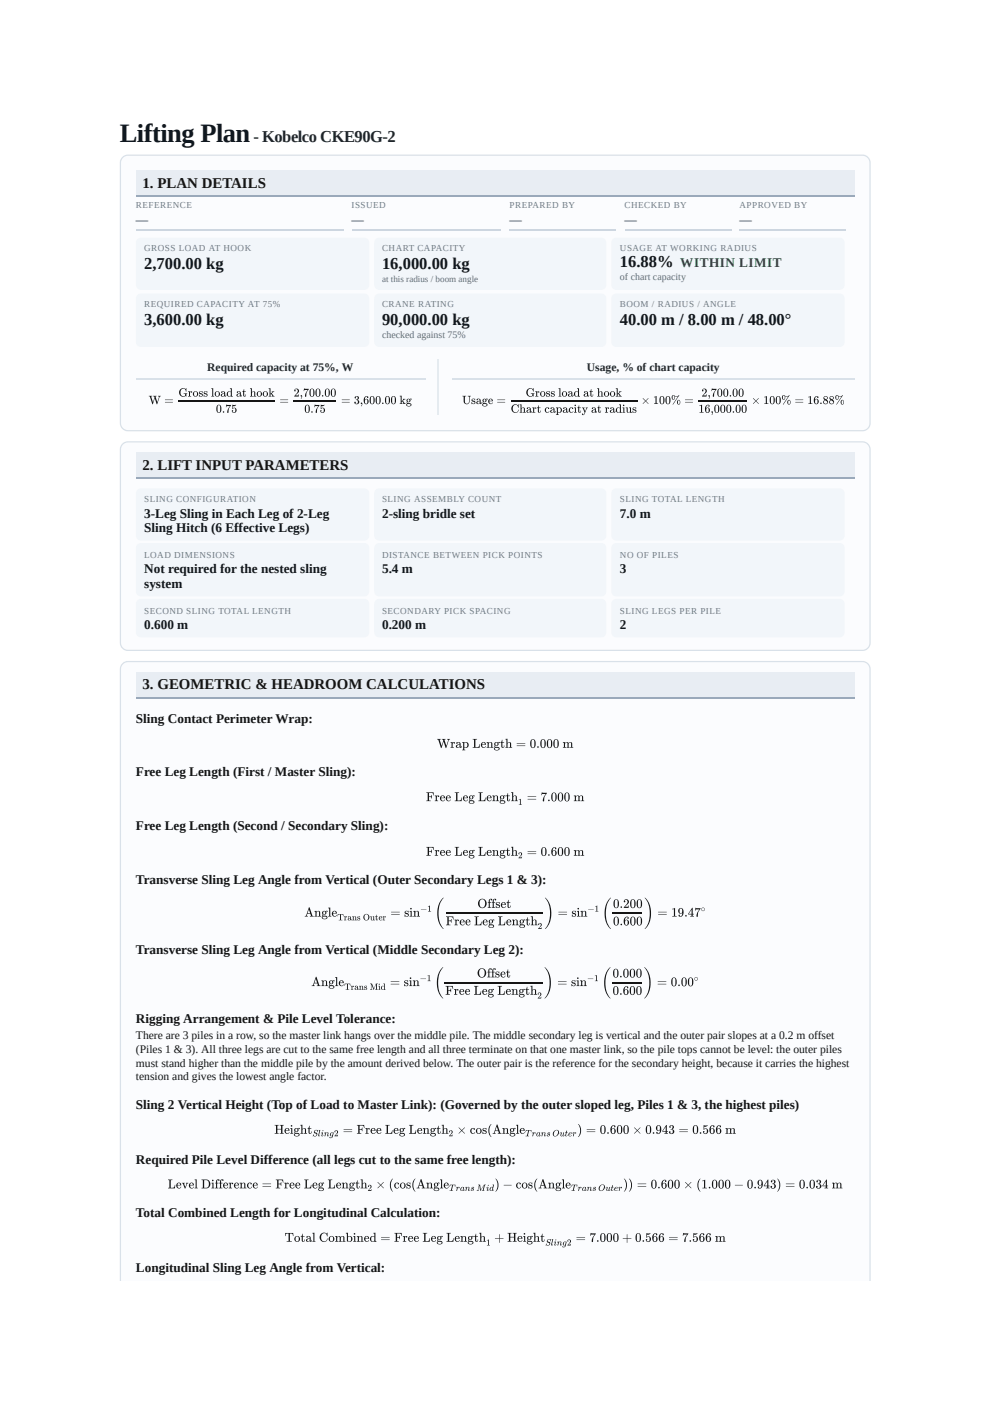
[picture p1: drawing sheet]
<svg xmlns="http://www.w3.org/2000/svg" width="210mm" height="297mm" viewBox="0 0 210 297" stroke-linecap="round" stroke-linejoin="round" font-family="sans-serif">
<defs><g id="words">
<text font-size="5.6" fill="#101820" x="25.4" y="30.1">Lifting Plan</text>
<text font-size="3.5" fill="#1b2733" x="53.8" y="30.1">- Kobelco CKE90G-2</text>
<g font-size="3.5" fill="#0f1720">
<text x="30.6" y="57">2,700.00 kg</text>
<text x="81" y="57">16,000.00 kg</text>
<text x="131.4" y="56.7">16.88%</text>
<text x="30.6" y="68.8">3,600.00 kg</text>
<text x="81" y="68.8">90,000.00 kg</text>
<text x="131.4" y="68.8">40.00 m / 8.00 m / 48.00°</text>
</g>
<g font-size="3.2" fill="#151515">
<text x="30.2" y="39.9">1. PLAN DETAILS</text>
<text x="30.2" y="99.6">2. LIFT INPUT PARAMETERS</text>
<text x="30.2" y="146.2">3. GEOMETRIC &amp; HEADROOM CALCULATIONS</text>
</g>
<text font-size="2.8" fill="#176b3a" x="144.2" y="56.7">WITHIN LIMIT</text>
<g font-size="2.8" fill="#0f1720">
<text x="30.6" y="109.9">3-Leg Sling in Each Leg of 2-Leg</text>
<text x="30.6" y="112.8">Sling Hitch (6 Effective Legs)</text>
<text x="81" y="109.9">2-sling bridle set</text>
<text x="131.4" y="109.9">7.0 m</text>
<text x="30.6" y="121.4">Not required for the nested sling</text>
<text x="30.6" y="124.6">system</text>
<text x="81" y="121.4">5.4 m</text>
<text x="131.4" y="121.4">3</text>
<text x="30.6" y="133.3">0.600 m</text>
<text x="81" y="133.3">0.200 m</text>
<text x="131.4" y="133.3">2</text>
</g>
<g font-size="2.8" fill="#151515">
<text x="28.8" y="153.3">Sling Contact Perimeter Wrap:</text>
<text x="92.6" y="158.5">Wrap Length = 0.000 m</text>
<text x="28.8" y="164.6">Free Leg Length (First / Master Sling):</text>
<text x="90.3" y="169.9">Free Leg Length = 7.000 m</text>
<text x="28.8" y="175.9">Free Leg Length (Second / Secondary Sling):</text>
<text x="90.3" y="181.4">Free Leg Length = 0.600 m</text>
<text x="28.8" y="187.5">Transverse Sling Leg Angle from Vertical (Outer Secondary Legs 1 &amp; 3):</text>
<text x="64.5" y="194.3">Angle</text>
<text x="82.8" y="194.3">= sin</text>
<text x="92.1" y="194.3">(</text>
<text x="94.5" y="196.2">Free Leg Length</text>
<text x="101.2" y="192.5">Offset</text>
<text x="115.4" y="194.3">) = sin</text>
<text x="127.6" y="194.3">(</text>
<text x="130" y="196.2">0.600</text>
<text x="130" y="192.5">0.200</text>
<text x="136.6" y="194.3">) = 19.47</text>
<text x="28.8" y="202.2">Transverse Sling Leg Angle from Vertical (Middle Secondary Leg 2):</text>
<text x="66" y="209.1">Angle</text>
<text x="82.7" y="209.1">= sin</text>
<text x="92" y="209.1">(</text>
<text x="101.1" y="207.2">Offset</text>
<text x="115.4" y="209.1">) = sin</text>
<text x="127.5" y="209.1">(</text>
<text x="129.9" y="207.2">0.000</text>
<text x="136.5" y="209.1">) = 0.00</text>
<text x="94.4" y="210.9">Free Leg Length</text>
<text x="129.9" y="210.9">0.600</text>
<text x="28.8" y="217">Rigging Arrangement &amp; Pile Level Tolerance:</text>
<text x="28.8" y="235.1">Sling 2 Vertical Height (Top of Load to Master Link): (Governed by the outer sloped leg, Piles 1 &amp; 3, the highest piles)</text>
<text x="58.2" y="240.4">Height</text>
<text x="72.7" y="240.4">= Free Leg Length × cos(Angle</text>
<text x="122.4" y="240.4">) = 0.600 × 0.943 = 0.566 m</text>
<text x="28.8" y="246.7">Required Pile Level Difference (all legs cut to the same free length):</text>
<text x="35.6" y="252">Level Difference = Free Leg Length × (cos(Angle</text>
<text x="104.9" y="252">) − cos(Angle</text>
<text x="132.1" y="252">)) = 0.600 × (1.000 − 0.943) = 0.034 m</text>
<text x="28.8" y="258">Total Combined Length for Longitudinal Calculation:</text>
<text x="60.3" y="263.3">Total Combined = Free Leg Length + Height</text>
<text x="122.1" y="263.3">= 7.000 + 0.566 = 7.566 m</text>
<text x="28.8" y="269.6">Longitudinal Sling Leg Angle from Vertical:</text>
</g>
<g font-size="2.6" fill="#1b2733">
<text x="28.8" y="47.5">—</text>
<text x="74.5" y="47.5">—</text>
<text x="108" y="47.5">—</text>
<text x="132.4" y="47.5">—</text>
<text x="156.8" y="47.5">—</text>
</g>
<g font-size="2.5" fill="#1b2733">
<text x="43.9" y="78.6">Required capacity at 75%, W</text>
<text x="124.5" y="78.6">Usage, % of chart capacity</text>
</g>
<g font-size="2.5" fill="#151515">
<text x="31.5" y="85.7">W =</text>
<text x="37.8" y="84.1">Gross load at hook</text>
<text x="45.8" y="87.5">0.75</text>
<text x="59.3" y="85.7">=</text>
<text x="62.3" y="84.1">2,700.00</text>
<text x="64.5" y="87.5">0.75</text>
<text x="72.3" y="85.7">= 3,600.00 kg</text>
<text x="98" y="85.7">Usage =</text>
<text x="108.3" y="87.5">Chart capacity at radius</text>
<text x="111.4" y="84.1">Gross load at hook</text>
<text x="135.9" y="85.7">× 100% =</text>
<text x="148.1" y="87.5">16,000.00</text>
<text x="148.7" y="84.1">2,700.00</text>
<text x="159.3" y="85.7">× 100% = 16.88%</text>
<text x="28.8" y="220.4">There are 3 piles in a row, so the master link hangs over the middle pile. The middle secondary leg is vertical and the outer pair slopes at a 0.2 m offset</text>
<text x="28.8" y="223.3">(Piles 1 &amp; 3). All three legs are cut to the same free length and all three terminate on that one master link, so the pile tops cannot be level: the outer piles</text>
<text x="28.8" y="226.2">must stand higher than the middle pile by the amount derived below. The outer pair is the reference for the secondary height, because it carries the highest</text>
<text x="28.8" y="229.1">tension and gives the lowest angle factor.</text>
</g>
<g font-size="2.1" fill="#5d6b7a">
<text x="131.4" y="59.3">of chart capacity</text>
<text x="81" y="71.7">checked against 75%</text>
</g>
<g font-size="1.9" fill="#6d7a88">
<text x="28.8" y="44.1">REFERENCE</text>
<text x="74.5" y="44.1">ISSUED</text>
<text x="108" y="44.1">PREPARED BY</text>
<text x="132.4" y="44.1">CHECKED BY</text>
<text x="156.8" y="44.1">APPROVED BY</text>
<text x="30.6" y="53.3">GROSS LOAD AT HOOK</text>
<text x="81" y="53.3">CHART CAPACITY</text>
<text x="131.4" y="53.3">USAGE AT WORKING RADIUS</text>
<text x="30.6" y="65.1">REQUIRED CAPACITY AT 75%</text>
<text x="81" y="65.1">CRANE RATING</text>
<text x="131.4" y="65.1">BOOM / RADIUS / ANGLE</text>
<text x="30.6" y="106.4">SLING CONFIGURATION</text>
<text x="81" y="106.4">SLING ASSEMBLY COUNT</text>
<text x="131.4" y="106.4">SLING TOTAL LENGTH</text>
<text x="30.6" y="118.3">LOAD DIMENSIONS</text>
<text x="81" y="118.3">DISTANCE BETWEEN PICK POINTS</text>
<text x="131.4" y="118.3">NO OF PILES</text>
<text x="30.6" y="130.1">SECOND SLING TOTAL LENGTH</text>
<text x="81" y="130.1">SECONDARY PICK SPACING</text>
<text x="131.4" y="130.1">SLING LEGS PER PILE</text>
</g>
<text font-size="1.9" fill="#5d6b7a" x="81" y="59.9">at this radius / boom angle</text>
<g font-size="1.9" fill="#151515">
<text x="109.8" y="170.7">1</text>
<text x="109.8" y="182">2</text>
<text x="71.5" y="195.1">Trans Outer</text>
<text x="89.1" y="193.3">−1</text>
<text x="114" y="197">2</text>
<text x="124.5" y="193.3">−1</text>
<text x="148.6" y="193.3">∘</text>
<text x="73" y="209.9">Trans Mid</text>
<text x="89" y="208">−1</text>
<text x="124.5" y="208">−1</text>
<text x="147.1" y="208">∘</text>
<text x="113.9" y="211.7">2</text>
<text x="66.2" y="240.9">Sling2</text>
<text x="95.1" y="240.9">2</text>
<text x="111.3" y="240.9">Trans Outer</text>
<text x="77.9" y="252.5">2</text>
<text x="95.2" y="252.5">Trans Mid</text>
<text x="121.1" y="252.5">Trans Outer</text>
<text x="103.1" y="264.1">1</text>
<text x="115.6" y="264.1">Sling2</text>
</g>
</g></defs>
<path d="M25.9 33.3l.6-.4 .7-.1h155.6a1.75 1.75 0 0 1 1.8 1.7v55.2a1.75 1.75 0 0 1-1.8 1.7h-155.6a1.75 1.75 0 0 1-1.8-1.7v-55.2l.1-.7zM26.5 33.8l.7-.2h155.9l.6 .4 .1 .5v55.4l-.5 .6-.5 .2-155.9-.1-.6-.4-.1-.5v-55.2z" fill-rule="evenodd" fill="#d9e1e9"/>
<path d="M26.1 33.5l.5-.4 .6-.1h155.6a1.49 1.49 0 0 1 1.5 1.5v55.2a1.49 1.49 0 0 1-1.5 1.5h-155.6a1.49 1.49 0 0 1-1.5-1.5v-55.2l.1-.5z" fill="#fbfcfe"/>
<path d="M28.8 36.2h152.4v5.5h-152.4z" fill="#e8edf3"/>
<path d="M28.8 41.6h152.4" fill="none" stroke="#9aa9ba" stroke-width=".26"/>
<path d="M28.8 48.7h44M74.6 48.7h31.6M108 48.7h22.7M132.5 48.7h22.6M156.7 48.7h22.6" fill="none" stroke="#ccd6e0" stroke-width=".26"/>
<g fill="#f2f6fa">
<path d="M29.1 50.7l.8-.3h47.6l.7 .5 .1 .5v9.3l-.5 .6-.6 .2-47.6-.1-.6-.5-.2-.5v-9z"/>
<path d="M79.7 50.7l.7-.3h47.4l.6 .5 .2 .5-.1 9.3-.5 .6-.5 .2-47.4-.1-.6-.5-.2-.5v-9z"/>
<path d="M129.9 50.7l.8-.3h47.6l.6 .5 .2 .5-.1 9.3-.5 .6-.5 .2-47.6-.1-.7-.5-.1-.5v-9z"/>
<path d="M29.1 62.5l.8-.3 47.6 .1 .7 .5 .1 .5v9.5l-.5 .6-.6 .2-47.6-.1-.6-.5-.2-.5v-9.2z"/>
<path d="M79.7 62.5l.7-.3 47.4 .1 .6 .5 .2 .5-.1 9.5-.5 .6-.5 .2-47.4-.1-.6-.5-.2-.5v-9.2z"/>
<path d="M129.9 62.5l.8-.3 47.6 .1 .6 .5 .2 .5-.1 9.5-.5 .6-.5 .2-47.6-.1-.7-.5-.1-.5v-9.2z"/>
</g>
<path d="M28.8 80.3h61.3M95.9 80.3h85.3" fill="none" stroke="#d9e1e9" stroke-width=".26"/>
<path d="M92.9 76.2v11.8" fill="none" stroke="#e4eaf1" stroke-width=".26"/>
<path d="M25.9 94.1l.6-.4 .7-.1h155.6a1.75 1.75 0 0 1 1.8 1.7v41a1.75 1.75 0 0 1-1.8 1.7h-155.6a1.75 1.75 0 0 1-1.8-1.7v-41l.1-.7zM26.5 94.6l.7-.3 155.9 .1 .6 .4 .1 .5v41.2l-.5 .6-.5 .1h-155.9l-.6-.4-.1-.5v-41z" fill-rule="evenodd" fill="#d9e1e9"/>
<path d="M26.1 94.3l.5-.4 .6-.1h155.6a1.49 1.49 0 0 1 1.5 1.5v41a1.49 1.49 0 0 1-1.5 1.5h-155.6a1.49 1.49 0 0 1-1.5-1.5v-41l.1-.6z" fill="#fbfcfe"/>
<path d="M28.8 95.9h152.4v5.5h-152.4z" fill="#e8edf3"/>
<path d="M28.8 101.3h152.4" fill="none" stroke="#9aa9ba" stroke-width=".26"/>
<g fill="#f2f6fa">
<path d="M29.1 103.9l.8-.3h47.6l.7 .5 .1 .5v9.2l-.5 .7-.6 .1h-47.6l-.6-.5-.2-.5v-9z"/>
<path d="M79.7 103.9l.7-.3h47.4l.6 .5 .2 .5-.1 9.2-.5 .7-.5 .1h-47.4l-.6-.5-.2-.5v-9z"/>
<path d="M129.9 103.9l.8-.3h47.6l.6 .5 .2 .5-.1 9.2-.5 .7-.5 .1h-47.6l-.7-.5-.1-.5v-9z"/>
<path d="M29.1 115.4l.8-.3 47.6 .1 .7 .5 .1 .5v9.5l-.5 .6-.6 .1h-47.6l-.6-.5-.2-.5v-9.2z"/>
<path d="M79.7 115.4l.7-.3 47.4 .1 .6 .5 .2 .5-.1 9.5-.5 .6-.5 .1h-47.4l-.6-.5-.2-.5v-9.2z"/>
<path d="M129.9 115.4l.8-.3 47.6 .1 .6 .5 .2 .5-.1 9.5-.5 .6-.5 .1h-47.6l-.7-.5-.1-.5v-9.2z"/>
<path d="M29.1 127.3l.8-.3h47.6l.7 .5 .1 .5v6.3l-.5 .7-.6 .1h-47.6l-.6-.5-.2-.5v-6.1z"/>
<path d="M79.7 127.3l.7-.3h47.4l.6 .5 .2 .5-.1 6.3-.5 .7-.5 .1h-47.4l-.6-.5-.2-.5v-6.1z"/>
<path d="M129.9 127.3l.8-.3h47.6l.6 .5 .2 .5-.1 6.3-.5 .7-.5 .1h-47.6l-.7-.5-.1-.5v-6.1z"/>
</g>
<path d="M25.9 140.6l.6-.3 .7-.2h155.6a1.75 1.75 0 0 1 1.8 1.8v129.6h-159.2v-129.6l.1-.7zM26.5 141.2l.7-.3h155.6l.7 .3 .3 .7v129.6h-157.6v-129.6z" fill-rule="evenodd" fill="#d9e1e9"/>
<path d="M26.1 140.8l.5-.3 .6-.1h155.6a1.49 1.49 0 0 1 1.5 1.5v129.6h-158.6v-129.6l.1-.6z" fill="#fbfcfe"/>
<path d="M28.8 142.5h152.4v5.5h-152.4z" fill="#e8edf3"/>
<path d="M28.8 147.9h152.4" fill="none" stroke="#9aa9ba" stroke-width=".26"/>
<path d="M37.8 85h20.5M62.2 85h9M108.3 85h26.8M148 85h10.3M94.6 193.7h20.5M129.9 193.7h6.3M94.3 208.4h20.8M129.9 208.4h6.3" fill="none" stroke="#151515" stroke-width=".26"/>
<use href="#words"/>
</svg>
